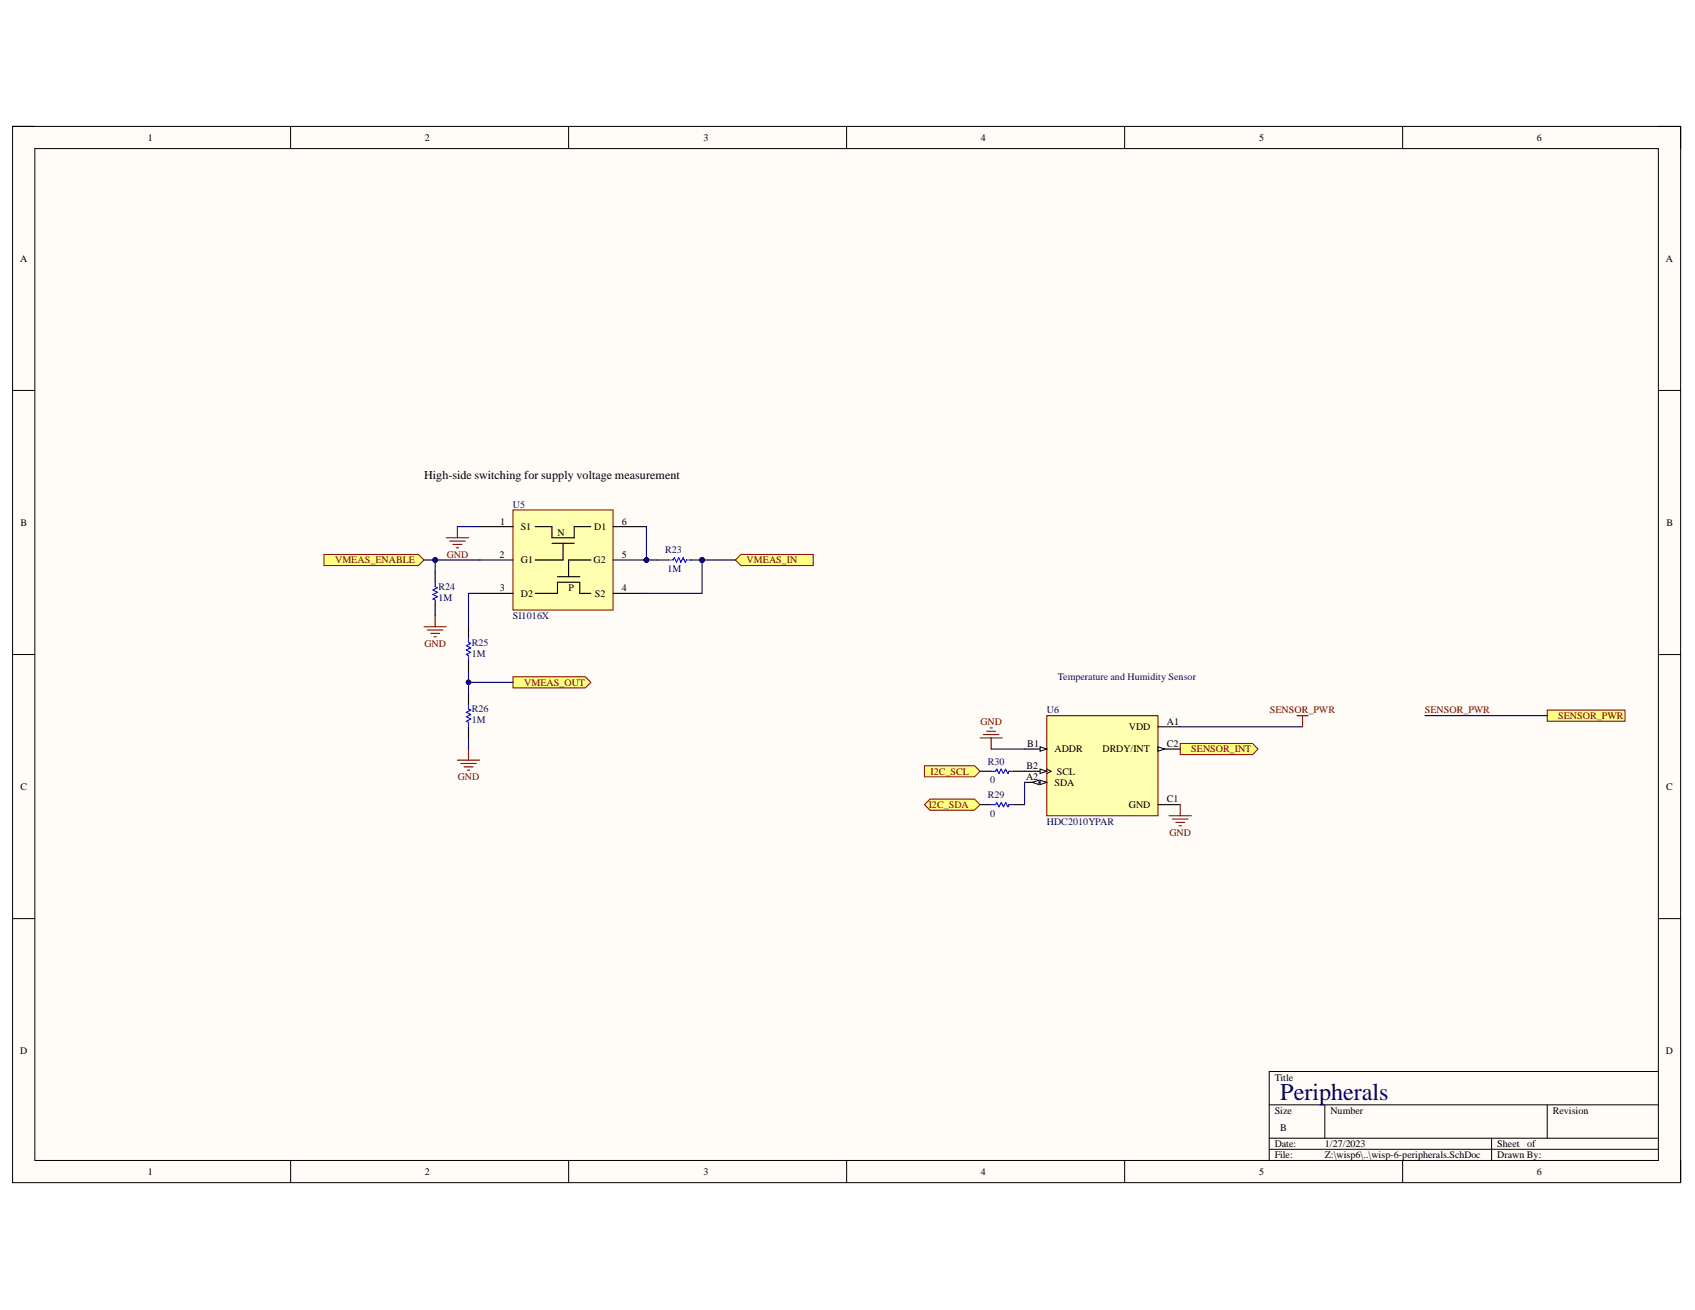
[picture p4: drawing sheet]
<svg xmlns="http://www.w3.org/2000/svg" width="279mm" height="216mm" viewBox="0 0 279 216" stroke-linecap="round" stroke-linejoin="round" font-family="sans-serif">
<defs><g id="words">
<text font-size="4" fill="#000080" x="211" y="181.2">Peripherals</text>
<text font-size="2" x="69.9" y="79">High-side switching for supply voltage measurement</text>
<g font-size="1.6">
<text x="24.4" y="23.2">1</text>
<text x="70" y="23.2">2</text>
<text x="116" y="23.2">3</text>
<text x="161.7" y="23.2">4</text>
<text x="207.6" y="23.2">5</text>
<text x="253.3" y="23.2">6</text>
<text x="3.3" y="43.2">A</text>
<text x="274.6" y="43.2">A</text>
<text x="3.4" y="86.7">B</text>
<text x="82.5" y="86.5">1</text>
<text x="85.9" y="87.4">S1</text>
<text x="91.9" y="88.3">N</text>
<text x="98" y="87.4">D1</text>
<text x="102.5" y="86.5">6</text>
<text x="274.7" y="86.7">B</text>
<text x="82.3" y="92">2</text>
<text x="85.9" y="92.8">G1</text>
<text x="97.8" y="92.8">G2</text>
<text x="102.5" y="92">5</text>
<text x="82.4" y="97.5">3</text>
<text x="85.9" y="98.3">D2</text>
<text x="93.7" y="97.5">P</text>
<text x="98.1" y="98.3">S2</text>
<text x="102.5" y="97.5">4</text>
<text x="192.4" y="119.4">A1</text>
<text x="169.3" y="123.1">B1</text>
<text x="173.8" y="124">ADDR</text>
<text x="181.7" y="124">DRDY/INT</text>
<text x="186.1" y="120.3">VDD</text>
<text x="192.4" y="123.1">C2</text>
<text x="3.4" y="130.2">C</text>
<text x="169.1" y="128.6">A2</text>
<text x="169.2" y="126.8">B2</text>
<text x="173.8" y="129.5">SDA</text>
<text x="174.2" y="127.7">SCL</text>
<text x="274.7" y="130.2">C</text>
<text x="186.1" y="133.2">GND</text>
<text x="192.4" y="132.3">C1</text>
<text x="3.3" y="173.7">D</text>
<text x="274.6" y="173.7">D</text>
<text x="210.1" y="178.1">Title</text>
<text x="210.1" y="183.6">Size</text>
<text x="219.3" y="183.6">Number</text>
<text x="256" y="183.6">Revision</text>
<text x="210.1" y="189.1">Date:</text>
<text x="210.1" y="190.9">File:</text>
<text x="211" y="186.3">B</text>
<text x="218.4" y="189.1">1/27/2023</text>
<text x="218.4" y="190.9">Z:\wisp6\..\wisp-6-peripherals.SchDoc</text>
<text x="246.8" y="189.1">Sheet</text>
<text x="246.8" y="190.9">Drawn By:</text>
<text x="251.8" y="189.1">of</text>
<text x="24.4" y="193.6">1</text>
<text x="70" y="193.6">2</text>
<text x="116" y="193.6">3</text>
<text x="161.7" y="193.6">4</text>
<text x="207.6" y="193.6">5</text>
<text x="253.3" y="193.6">6</text>
</g>
<g font-size="1.6" fill="#000080">
<text x="84.5" y="83.7">U5</text>
<text x="109.7" y="91.2">R23</text>
<text x="110" y="94.3">1M</text>
<text x="72.3" y="99.1">1M</text>
<text x="72.3" y="97.2">R24</text>
<text x="77.8" y="106.4">R25</text>
<text x="84.5" y="102">SI1016X</text>
<text x="77.8" y="108.2">1M</text>
<text x="174.4" y="112.1">Temperature and Humidity Sensor</text>
<text x="77.8" y="119.2">1M</text>
<text x="77.8" y="117.4">R26</text>
<text x="172.6" y="117.6">U6</text>
<text x="162.8" y="131.5">R29</text>
<text x="162.8" y="126">R30</text>
<text x="163.2" y="129.1">0</text>
<text x="163.2" y="134.6">0</text>
<text x="172.6" y="135.9">HDC2010YPAR</text>
</g>
<g font-size="1.6" fill="#800000">
<text x="55.2" y="92.8">VMEAS_ENABLE</text>
<text x="73.6" y="92">GND</text>
<text x="123.1" y="92.8">VMEAS_IN</text>
<text x="70" y="106.6">GND</text>
<text x="86.4" y="113">VMEAS_OUT</text>
<text x="161.6" y="119.4">GND</text>
<text x="209.3" y="117.6">SENSOR_PWR</text>
<text x="234.9" y="117.6">SENSOR_PWR</text>
<text x="256.8" y="118.5">SENSOR_PWR</text>
<text x="196.4" y="124">SENSOR_INT</text>
<text x="75.5" y="128.6">GND</text>
<text x="153.4" y="127.7">I2C_SCL</text>
<text x="153.1" y="133.2">I2C_SDA</text>
<text x="192.8" y="137.7">GND</text>
</g>
</g></defs>
<path d="M2.1 20.8h274.9v174.1h-274.9z" fill-rule="evenodd" fill="#fffcf8"/>
<path d="M2.1 20.8h274.9v174.1h-274.9z" fill="none" stroke="#000" stroke-width=".16"/>
<path d="M5.7 24.5h267.7v166.8h-267.7z" fill-rule="evenodd" fill="#fffcf8"/>
<g fill="none" stroke="#000" stroke-width=".16">
<path d="M2.1 20.8h3.6M5.7 24.5h267.7v166.8h-267.7zM47.9 20.8v3.7M93.7 20.8v3.7M139.6 20.8v3.7M185.4 20.8v3.7M231.2 20.8v3.7M273.4 20.8h3.6v3.7M2.1 64.3h3.6M273.4 64.4h3.6M2.1 107.9h3.6M273.4 107.9h3.6"/>
<path d="M2.1 151.4h3.6M273.4 151.4h3.6M273.4 176.6h-64.2v14.7M47.9 191.3v3.6M93.7 191.3v3.6M139.6 191.3v3.6M185.4 191.3v3.6M209.2 182.1h64.2M209.2 187.6h64.2M209.2 189.4h64.2M218.4 182.1v5.5M231.2 191.3v3.6"/>
<path d="M245.9 187.6v3.7M255 182.1v5.5M277 191.3v3.6"/>
</g>
<circle cx="106.6" cy="92.3" r=".37" fill="#000080"/>
<circle cx="106.6" cy="92.3" r=".37" fill="none" stroke="#000080" stroke-width=".16"/>
<path d="M84.6 84h16.5v16.5h-16.5z" fill-rule="evenodd" fill="#ffffb0"/>
<path d="M84.6 84h16.5v16.5h-16.5z" fill="none" stroke="#800000" stroke-width=".16"/>
<path d="M79.1 86.8h5.5M79.1 92.3h5.5M79.1 97.8h5.5M101.1 92.3h5.5M101.1 97.8h5.5" fill="none" stroke="#000" stroke-width=".18"/>
<circle cx="106.6" cy="92.3" r=".37" fill="#000080"/>
<circle cx="106.6" cy="92.3" r=".37" fill="none" stroke="#000080" stroke-width=".16"/>
<path d="M71.7 94.1v1.9M71.7 99.6v1.9M88.2 86.8h2.8v1.8h3.6v-1.8h2.8M88.2 97.8h3.7v-1.8h3.7v1.8h1.8M91 89.5h3.6M91.9 95h3.7M92.8 89.5v2.8h-4.6M97.4 92.3h-3.7v2.7M101.1 86.8h5.5" fill="none" stroke="#000" stroke-width=".18"/>
<path d="M71.7 96v.7l.4 .2-.7 .3 .7 .4-.7 .4 .7 .3-.7 .4 .3 .2v.7" fill="none" stroke="#00f" stroke-width=".18"/>
<circle cx="115.7" cy="92.3" r=".37" fill="#000080"/>
<circle cx="115.7" cy="92.3" r=".37" fill="none" stroke="#000080" stroke-width=".16"/>
<path d="M108.4 92.3h1.8M113.9 92.3h1.8" fill="none" stroke="#000" stroke-width=".18"/>
<circle cx="115.7" cy="92.3" r=".37" fill="#000080"/>
<circle cx="115.7" cy="92.3" r=".37" fill="none" stroke="#000080" stroke-width=".16"/>
<path d="M110.2 92.3h.8l.1-.4 .4 .8 .4-.8 .3 .8 .4-.8 .4 .8 .2-.4h.7" fill="none" stroke="#00f" stroke-width=".18"/>
<path d="M69.9 103.3h3.7M70.4 103.8h2.6M71 104.4h1.5M71.5 104.9h.4M71.7 101.5v1.8" fill="none" stroke="#800000" stroke-width=".18"/>
<path d="M121.2 92.3l.9-.9h12v1.8h-12z" fill-rule="evenodd" fill="#ffff80"/>
<path d="M121.2 92.3l.9-.9h12v1.8h-12z" fill="none" stroke="#800000" stroke-width=".16"/>
<path d="M77.2 103.3v1.8M77.2 108.8v1.8M77.2 114.3v1.8M77.2 119.8v1.8" fill="none" stroke="#000" stroke-width=".18"/>
<path d="M77.2 105.1v.8l.4 .1-.7 .4 .7 .4-.7 .3 .7 .4-.7 .4 .3 .2v.7M77.2 116.1v.8l.4 .1-.7 .4 .7 .4-.7 .3 .7 .4-.7 .4 .3 .2v.7" fill="none" stroke="#00f" stroke-width=".18"/>
<path d="M75.4 125.3h3.7M75.9 125.8h2.6M76.5 126.4h1.5M77 126.9h.4M77.2 123.4v1.9" fill="none" stroke="#800000" stroke-width=".18"/>
<path d="M84.6 111.5h11.9l.9 1-.9 .9h-11.9z" fill-rule="evenodd" fill="#ffff80"/>
<path d="M84.6 111.5h11.9l.9 1-.9 .9h-11.9z" fill="none" stroke="#800000" stroke-width=".16"/>
<path d="M53.4 91.4h15.6l.9 .9-.9 .9h-15.6z" fill-rule="evenodd" fill="#ffff80"/>
<path d="M53.4 91.4h15.6l.9 .9-.9 .9h-15.6z" fill="none" stroke="#800000" stroke-width=".16"/>
<path d="M73.6 88.6h3.6M74.1 89.2h2.6M74.7 89.7h1.4M75.2 90.3h.4M75.4 86.8v1.8M163.2 120h.4M161.6 121.6h3.6M162.1 121.1h2.6M162.6 120.5h1.5M163.4 121.6v1.8" fill="none" stroke="#800000" stroke-width=".18"/>
<path d="M255 117h12.9v1.9h-12.9z" fill-rule="evenodd" fill="#ffff80"/>
<path d="M255 117h12.9v1.9h-12.9z" fill="none" stroke="#800000" stroke-width=".16"/>
<path d="M194.5 122.5h12l.9 .9-.9 1h-12z" fill-rule="evenodd" fill="#ffff80"/>
<path d="M194.5 122.5h12l.9 .9-.9 1h-12z" fill="none" stroke="#800000" stroke-width=".16"/>
<path d="M161.6 132.6h1.8M161.6 127.1h1.8M167 132.6h1.9M167 127.1h1.9" fill="none" stroke="#000" stroke-width=".18"/>
<path d="M163.4 132.6h.7l.2-.4 .4 .8 .3-.8 .4 .8 .4-.8 .3 .8 .2-.4h.7M163.4 127.1h.7l.2-.4 .4 .8 .3-.8 .4 .8 .4-.8 .3 .8 .2-.4h.7" fill="none" stroke="#00f" stroke-width=".18"/>
<path d="M172.5 118h18.4v16.4h-18.4z" fill-rule="evenodd" fill="#ffffb0"/>
<path d="M172.5 118h18.4v16.4h-18.4z" fill="none" stroke="#800000" stroke-width=".18"/>
<path d="M168.9 123.4h3.6" fill="none" stroke="#000" stroke-width=".18"/>
<path d="M171.4 123.1l1.1 .3-1.1 .4z" fill="#f8fcff"/>
<path d="M171.4 123.1l1.1 .3-1.1 .4z" fill="none" stroke="#000" stroke-width=".16"/>
<path d="M168.9 127.1h3.6" fill="none" stroke="#000" stroke-width=".18"/>
<path d="M171.4 126.7l1.1 .4-1.1 .4z" fill="#f8fcff"/>
<path d="M171.4 126.7l1.1 .4-1.1 .4zM172.5 126.7l.8 .4-.8 .4" fill="none" stroke="#000" stroke-width=".16"/>
<path d="M168.9 128.9h3.6" fill="none" stroke="#000" stroke-width=".18"/>
<path d="M171.4 128.6l1.1 .3-1.1 .4z" fill="#f8fcff"/>
<path d="M171.4 128.6l1.1 .3-1.1 .4z" fill="none" stroke="#000" stroke-width=".16"/>
<path d="M170.2 128.9l1.1-.3v.7z" fill="#f8fcff"/>
<path d="M170.2 128.9l1.1-.3v.7z" fill="none" stroke="#000" stroke-width=".16"/>
<path d="M190.9 119.8h3.6M190.9 123.4h3.6" fill="none" stroke="#000" stroke-width=".18"/>
<path d="M190.9 123.1l1.1 .3-1.1 .4z" fill="#f8fcff"/>
<path d="M190.9 123.1l1.1 .3-1.1 .4z" fill="none" stroke="#000" stroke-width=".16"/>
<path d="M190.9 132.6h3.6" fill="none" stroke="#000" stroke-width=".18"/>
<path d="M192.7 134.4h3.7M193.3 135h2.5M193.8 135.5h1.5M194.4 136.1h.3M194.5 132.6v1.8" fill="none" stroke="#800000" stroke-width=".18"/>
<path d="M152.4 126.2h8.2l1 .9-1 .9h-8.2z" fill-rule="evenodd" fill="#ffff80"/>
<path d="M152.4 126.2h8.2l1 .9-1 .9h-8.2z" fill="none" stroke="#800000" stroke-width=".16"/>
<path d="M152.4 132.6l.9-.9h7.3l1 .9-1 .9h-7.3z" fill-rule="evenodd" fill="#ffff80"/>
<path d="M152.4 132.6l.9-.9h7.3l1 .9-1 .9h-7.3z" fill="none" stroke="#800000" stroke-width=".16"/>
<path d="M69.9 92.3h1.8" fill="none" stroke="#000080" stroke-width=".18"/>
<circle cx="71.7" cy="92.3" r=".37" fill="#000080"/>
<circle cx="71.7" cy="92.3" r=".37" fill="none" stroke="#000080" stroke-width=".16"/>
<path d="M71.7 92.3h7.4" fill="none" stroke="#000080" stroke-width=".18"/>
<circle cx="71.7" cy="92.3" r=".37" fill="#000080"/>
<circle cx="71.7" cy="92.3" r=".37" fill="none" stroke="#000080" stroke-width=".16"/>
<path d="M75.4 86.8h3.7M77.2 112.5h7.4" fill="none" stroke="#000080" stroke-width=".18"/>
<circle cx="77.2" cy="112.5" r=".37" fill="#000080"/>
<circle cx="77.2" cy="112.5" r=".37" fill="none" stroke="#000080" stroke-width=".16"/>
<path d="M79.1 97.8h-1.9v5.5M115.7 92.3v5.5h-9.1" fill="none" stroke="#000080" stroke-width=".18"/>
<circle cx="115.7" cy="92.3" r=".37" fill="#000080"/>
<circle cx="115.7" cy="92.3" r=".37" fill="none" stroke="#000080" stroke-width=".16"/>
<path d="M106.6 92.3h1.8" fill="none" stroke="#000080" stroke-width=".18"/>
<circle cx="106.6" cy="92.3" r=".37" fill="#000080"/>
<circle cx="106.6" cy="92.3" r=".37" fill="none" stroke="#000080" stroke-width=".16"/>
<path d="M115.7 92.3h5.5" fill="none" stroke="#000080" stroke-width=".18"/>
<circle cx="115.7" cy="92.3" r=".37" fill="#000080"/>
<circle cx="115.7" cy="92.3" r=".37" fill="none" stroke="#000080" stroke-width=".16"/>
<path d="M71.7 92.3v1.8" fill="none" stroke="#000080" stroke-width=".18"/>
<circle cx="71.7" cy="92.3" r=".37" fill="#000080"/>
<circle cx="71.7" cy="92.3" r=".37" fill="none" stroke="#000080" stroke-width=".16"/>
<path d="M77.2 110.6v3.7M77.2 121.6v1.8" fill="none" stroke="#000080" stroke-width=".18"/>
<circle cx="77.2" cy="112.5" r=".37" fill="#000080"/>
<circle cx="77.2" cy="112.5" r=".37" fill="none" stroke="#000080" stroke-width=".16"/>
<path d="M106.6 86.8v5.5" fill="none" stroke="#000080" stroke-width=".18"/>
<circle cx="106.6" cy="92.3" r=".37" fill="#000080"/>
<circle cx="106.6" cy="92.3" r=".37" fill="none" stroke="#000080" stroke-width=".16"/>
<path d="M194.5 119.8h20.2M234.9 118h20.1M163.4 123.4h5.5M168.9 128.9v3.7" fill="none" stroke="#000080" stroke-width=".18"/>
<path d="M213.8 118h1.8M214.7 118v1.8" fill="none" stroke="#800000" stroke-width=".18"/>
<use href="#words"/>
</svg>
